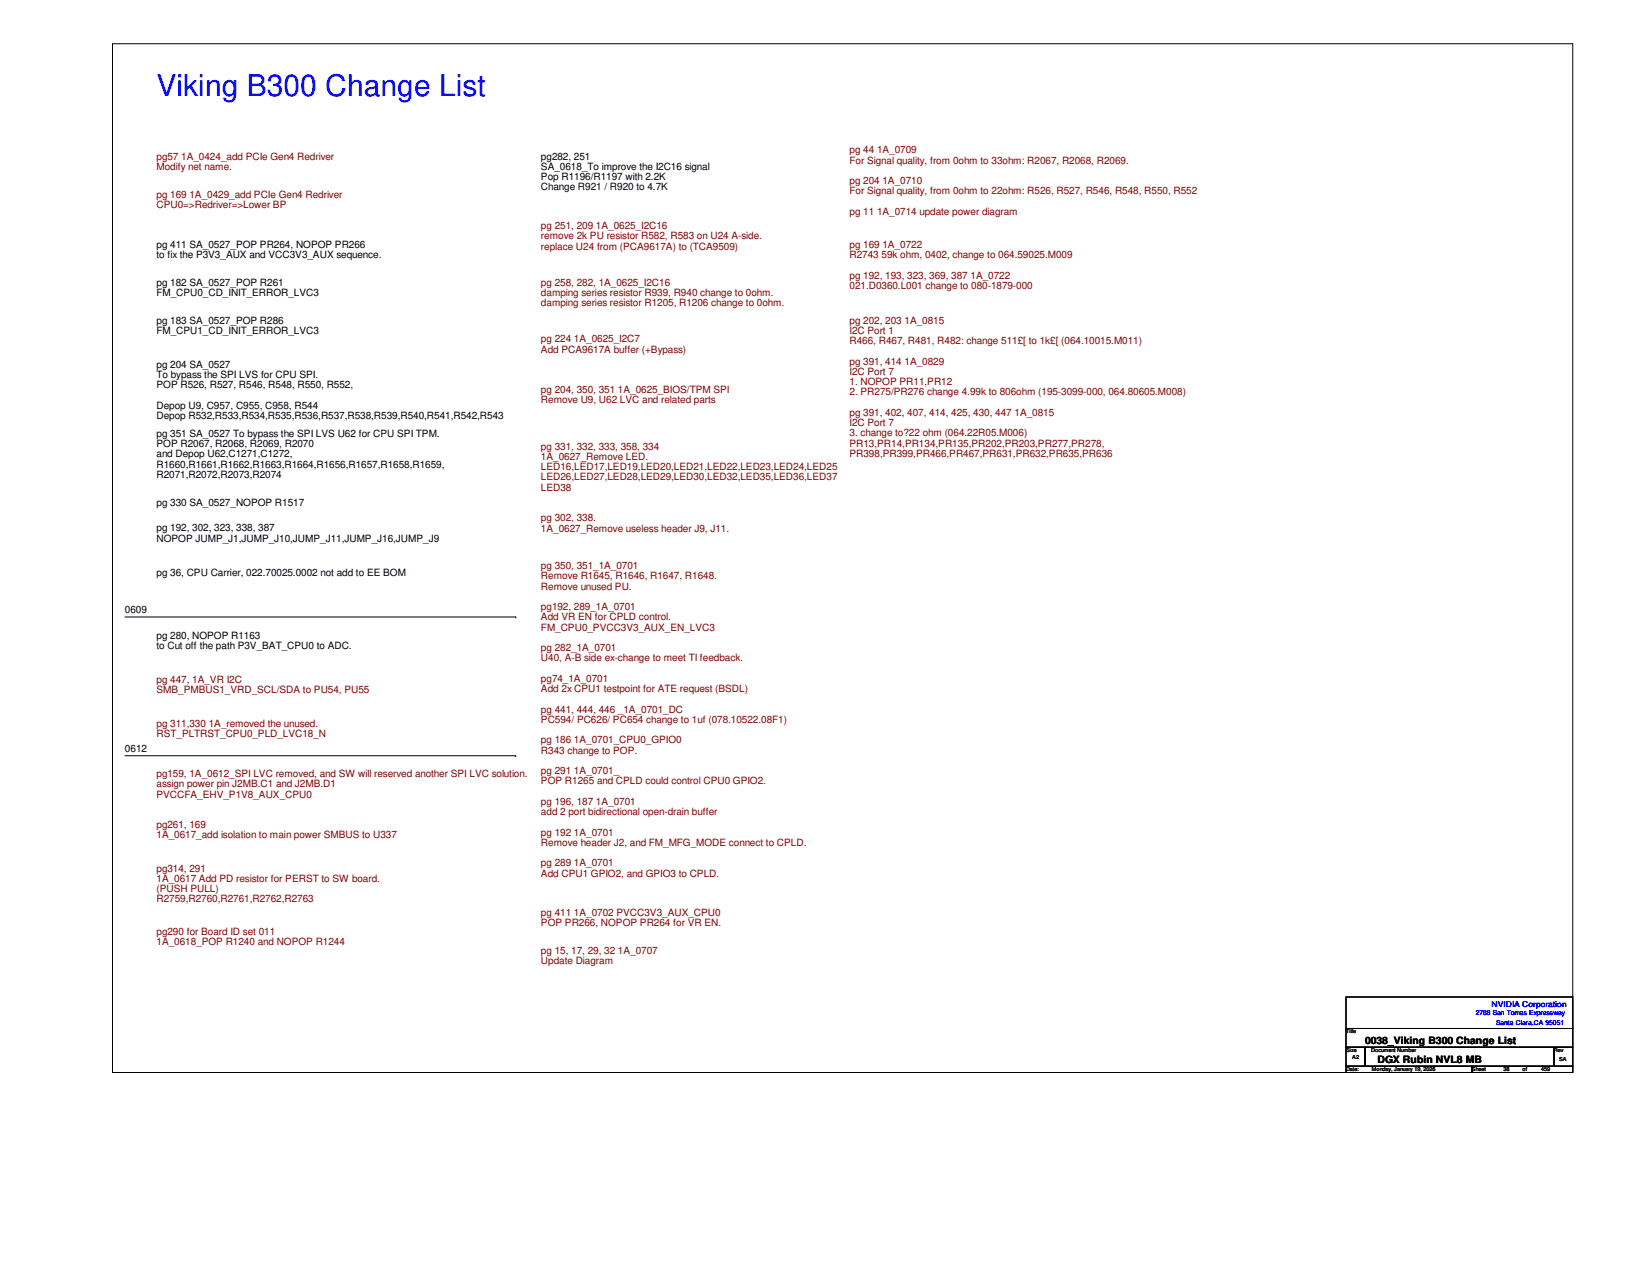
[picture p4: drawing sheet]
<svg xmlns="http://www.w3.org/2000/svg" width="279mm" height="216mm" viewBox="0 0 279 216" stroke-linecap="round" stroke-linejoin="round" font-family="sans-serif">
<defs><g id="words">
<text font-size="5.1" fill="#00f" x="26.5" y="16.2">Viking B300 Change List</text>
<g font-size="1.7" fill="#800000">
<text x="26.5" y="27.1">pg57 1A_0424_add PCIe Gen4 Redriver</text>
<text x="26.5" y="28.8">Modify net name.</text>
<text x="143.8" y="26">pg 44 1A_0709</text>
<text x="143.8" y="27.7">For Signal quality, from 0ohm to 33ohm: R2067, R2068, R2069.</text>
<text x="26.5" y="33.5">pg 169 1A_0429_add PCIe Gen4 Redriver</text>
<text x="26.5" y="35.2">CPU0=&gt;Redriver=&gt;Lower BP</text>
<text x="143.8" y="31.2">pg 204 1A_0710</text>
<text x="143.8" y="32.9">For Signal quality, from 0ohm to 22ohm: R526, R527, R546, R548, R550, R552</text>
<text x="91.6" y="38.8">pg 251, 209 1A_0625_I2C16</text>
<text x="91.6" y="40.6">remove 2k PU resistor R582, R583 on U24 A-side.</text>
<text x="143.8" y="36.4">pg 11 1A_0714 update power diagram</text>
<text x="143.8" y="42">pg 169 1A_0722</text>
<text x="91.6" y="42.3">replace U24 from (PCA9617A) to (TCA9509)</text>
<text x="143.8" y="43.7">R2743 59k ohm, 0402, change to 064.59025.M009</text>
<text x="143.8" y="47.2">pg 192, 193, 323, 369, 387 1A_0722</text>
<text x="91.6" y="48.4">pg 258, 282, 1A_0625_I2C16</text>
<text x="91.6" y="50.1">damping series resistor R939, R940 change to 0ohm.</text>
<text x="91.6" y="51.9">damping series resistor R1205, R1206 change to 0ohm.</text>
<text x="143.8" y="48.9">021.D0360.L001 change to 080-1879-000</text>
<text x="91.6" y="58">pg 224 1A_0625_I2C7</text>
<text x="91.6" y="59.7">Add PCA9617A buffer (+Bypass)</text>
<text x="143.8" y="54.8">pg 202, 203 1A_0815</text>
<text x="143.8" y="56.6">I2C Port 1</text>
<text x="143.8" y="58.3">R466, R467, R481, R482: change 511£[ to 1k£[ (064.10015.M011)</text>
<text x="143.8" y="61.8">pg 391, 414 1A_0829</text>
<text x="143.8" y="63.5">I2C Port 7</text>
<text x="143.8" y="65.2">1. NOPOP PR11,PR12</text>
<text x="91.6" y="66.5">pg 204, 350, 351 1A_0625_BIOS/TPM SPI</text>
<text x="91.6" y="68.3">Remove U9, U62 LVC and related parts</text>
<text x="143.8" y="67">2. PR275/PR276 change 4.99k to 806ohm (195-3099-000, 064.80605.M008)</text>
<text x="143.8" y="70.4">pg 391, 402, 407, 414, 425, 430, 447 1A_0815</text>
<text x="91.6" y="76.2">pg 331, 332, 333, 358, 334</text>
<text x="91.6" y="77.9">1A_0627_Remove LED.</text>
<text x="143.8" y="72.2">I2C Port 7</text>
<text x="143.8" y="73.9">3. change to?22 ohm (064.22R05.M006)</text>
<text x="143.8" y="75.6">PR13,PR14,PR134,PR135,PR202,PR203,PR277,PR278,</text>
<text x="143.8" y="77.4">PR398,PR399,PR466,PR467,PR631,PR632,PR635,PR636</text>
<text x="91.6" y="79.6">LED16,LED17,LED19,LED20,LED21,LED22,LED23,LED24,LED25</text>
<text x="91.6" y="81.4">LED26,LED27,LED28,LED29,LED30,LED32,LED35,LED36,LED37</text>
<text x="91.6" y="83.1">LED38</text>
<text x="91.6" y="88.3">pg 302, 338.</text>
<text x="91.6" y="90">1A_0627_Remove useless header J9, J11.</text>
<text x="91.6" y="96.4">pg 350, 351_1A_0701</text>
<text x="91.6" y="98.1">Remove R1645, R1646, R1647, R1648.</text>
<text x="91.6" y="99.9">Remove unused PU.</text>
<text x="91.6" y="103.3">pg192, 289_1A_0701</text>
<text x="91.6" y="105.1">Add VR EN for CPLD control.</text>
<text x="91.6" y="106.8">FM_CPU0_PVCC3V3_AUX_EN_LVC3</text>
<text x="91.6" y="110.3">pg 282_1A_0701</text>
<text x="91.6" y="112">U40, A-B side ex-change to meet TI feedback.</text>
<text x="26.5" y="115.6">pg 447, 1A_VR I2C</text>
<text x="26.5" y="117.3">SMB_PMBUS1_VRD_SCL/SDA to PU54, PU55</text>
<text x="91.6" y="115.5">pg74_1A_0701</text>
<text x="91.6" y="117.2">Add 2x CPU1 testpoint for ATE request (BSDL)</text>
<text x="26.5" y="123.1">pg 311,330 1A_removed the unused.</text>
<text x="26.5" y="124.8">RST_PLTRST_CPU0_PLD_LVC18_N</text>
<text x="91.6" y="120.7">pg 441, 444, 446 _1A_0701_DC</text>
<text x="91.6" y="122.4">PC594/ PC626/ PC654 change to 1uf (078.10522.08F1)</text>
<text x="91.6" y="125.9">pg 186 1A_0701_CPU0_GPIO0</text>
<text x="26.5" y="131.6">pg159, 1A_0612_SPI LVC removed, and SW will reserved another SPI LVC solution.</text>
<text x="91.6" y="127.6">R343 change to POP.</text>
<text x="91.6" y="131.1">pg 291 1A_0701_</text>
<text x="26.5" y="133.3">assign power pin J2MB.C1 and J2MB.D1</text>
<text x="26.5" y="135.1">PVCCFA_EHV_P1V8_AUX_CPU0</text>
<text x="91.6" y="132.8">POP R1265 and CPLD could control CPU0 GPIO2.</text>
<text x="91.6" y="136.3">pg 196, 187 1A_0701</text>
<text x="26.5" y="140.2">pg261, 169</text>
<text x="26.5" y="141.9">1A_0617_add isolation to main power SMBUS to U337</text>
<text x="91.6" y="138">add 2 port bidirectional open-drain buffer</text>
<text x="91.6" y="141.5">pg 192 1A_0701</text>
<text x="91.6" y="143.3">Remove header J2, and FM_MFG_MODE connect to CPLD.</text>
<text x="26.5" y="147.6">pg314, 291</text>
<text x="26.5" y="149.4">1A_0617 Add PD resistor for PERST to SW board.</text>
<text x="91.6" y="146.7">pg 289 1A_0701</text>
<text x="91.6" y="148.5">Add CPU1 GPIO2, and GPIO3 to CPLD.</text>
<text x="26.5" y="151.1">(PUSH PULL)</text>
<text x="26.5" y="152.8">R2759,R2760,R2761,R2762,R2763</text>
<text x="91.6" y="155.1">pg 411 1A_0702 PVCC3V3_AUX_CPU0</text>
<text x="26.5" y="158.3">pg290 for Board ID set 011</text>
<text x="26.5" y="160">1A_0618_POP R1240 and NOPOP R1244</text>
<text x="91.6" y="156.8">POP PR266, NOPOP PR264 for VR EN.</text>
<text x="91.6" y="161.5">pg 15, 17, 29, 32 1A_0707</text>
<text x="91.6" y="163.2">Update Diagram</text>
</g>
<g font-size="1.7">
<text x="91.6" y="27.1">pg282, 251</text>
<text x="91.6" y="28.8">SA_0618_To improve the I2C16 signal</text>
<text x="91.6" y="30.5">Pop R1196/R1197 with 2.2K</text>
<text x="91.6" y="32.3">Change R921 / R920 to 4.7K</text>
<text x="26.5" y="42">pg 411 SA_0527_POP PR264, NOPOP PR266</text>
<text x="26.5" y="43.7">to fix the P3V3_AUX and VCC3V3_AUX sequence.</text>
<text x="26.5" y="48.4">pg 182 SA_0527_POP R261</text>
<text x="26.5" y="50.1">FM_CPU0_CD_INIT_ERROR_LVC3</text>
<text x="26.5" y="54.8">pg 183 SA_0527_POP R286</text>
<text x="26.5" y="56.6">FM_CPU1_CD_INIT_ERROR_LVC3</text>
<text x="26.5" y="62.3">pg 204 SA_0527</text>
<text x="26.5" y="64">To bypass the SPI LVS for CPU SPI.</text>
<text x="26.5" y="65.7">POP R526, R527, R546, R548, R550, R552,</text>
<text x="26.5" y="69.2">Depop U9, C957, C955, C958, R544</text>
<text x="26.5" y="71">Depop R532,R533,R534,R535,R536,R537,R538,R539,R540,R541,R542,R543</text>
<text x="26.5" y="74">pg 351 SA_0527 To bypass the SPI LVS U62 for CPU SPI TPM.</text>
<text x="26.5" y="75.7">POP R2067, R2068, R2069, R2070</text>
<text x="26.5" y="77.5">and Depop U62,C1271,C1272,</text>
<text x="26.5" y="79.2">R1660,R1661,R1662,R1663,R1664,R1656,R1657,R1658,R1659,</text>
<text x="26.5" y="80.9">R2071,R2072,R2073,R2074</text>
<text x="26.5" y="85.7">pg 330 SA_0527_NOPOP R1517</text>
<text x="26.5" y="90">pg 192, 302, 323, 338, 387</text>
<text x="26.5" y="91.7">NOPOP JUMP_J1,JUMP_J10,JUMP_J11,JUMP_J16,JUMP_J9</text>
<text x="26.5" y="97.5">pg 36, CPU Carrier, 022.70025.0002 not add to EE BOM</text>
<text x="21.2" y="103.9">0609</text>
<text x="26.5" y="108.2">pg 280, NOPOP R1163</text>
<text x="26.5" y="109.9">to Cut off the path P3V_BAT_CPU0 to ADC.</text>
<text x="21.2" y="127.3">0612</text>
<text x="231.1" y="176.8">0038_Viking B300 Change List</text>
<text x="233.3" y="180">DGX Rubin NVL8 MB</text>
</g>
<text font-size="1.4" fill="#00f" x="252.6" y="170.5">NVIDIA Corporation</text>
<g font-size="1.1" fill="#00f">
<text x="249.9" y="172">2788 San Tomas Expressway</text>
<text x="253.3" y="173.5">Santa Clara,CA 95051</text>
</g>
<g font-size=".9">
<text x="227.9" y="175">Title</text>
<text x="227.9" y="178.2">Size</text>
<text x="229" y="179.3">A2</text>
<text x="232.2" y="178.2">Document Number</text>
<text x="263.1" y="178.2">Rev</text>
<text x="264" y="179.7">SA</text>
<text x="227.9" y="181.4">Date:</text>
<text x="232.3" y="181.4">Monday, January 19, 2026</text>
<text x="249.3" y="181.4">Sheet</text>
<text x="254.6" y="181.4">38</text>
<text x="257.8" y="181.4">of</text>
<text x="261" y="181.4">459</text>
</g>
</g></defs>
<path d="M19.1 7.4h247.2v174.2h-247.2zM21.2 104.5h66.1M87.3 104.5h.1M21.2 128h66.1M87.3 128h.1M227.9 168.8h38.4v5.4h-38.4zM227.9 174.2h38.4v3.1h-38.4zM227.9 177.3h3.2v3.3h-3.2zM231.1 177.3h32v3.3h-32zM263.1 177.3h3.2v3.3h-3.2zM227.9 180.6h21.4v1h-21.4zM249.3 180.6h17v1h-17z" fill="none" stroke="#000" stroke-width=".17"/>
<use href="#words"/>
</svg>
